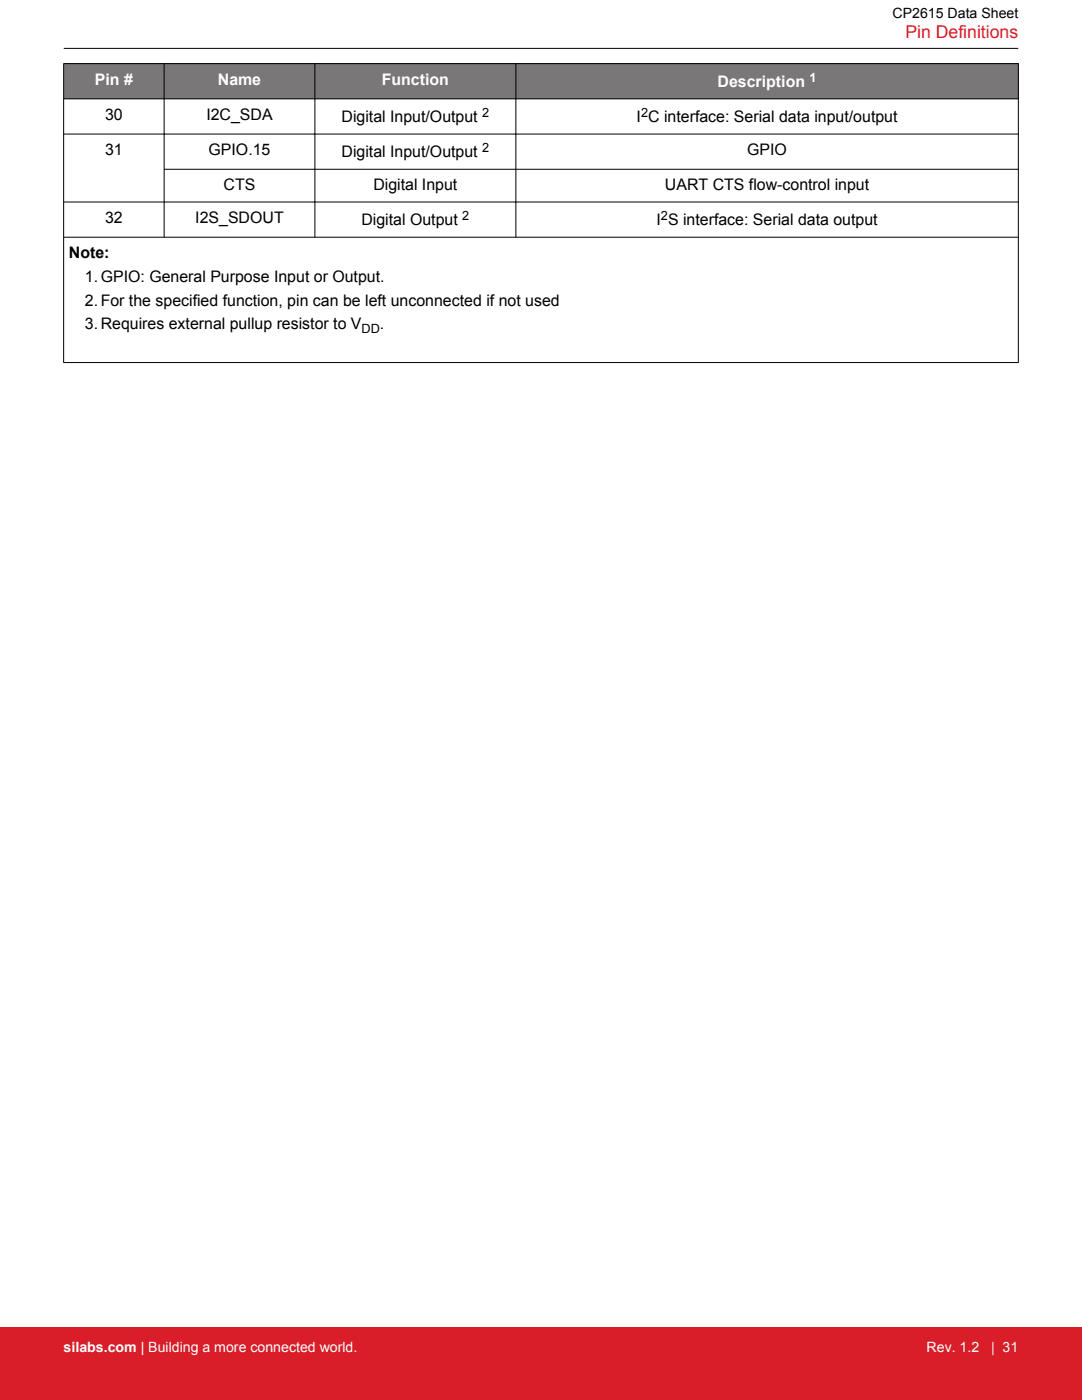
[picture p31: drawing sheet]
<svg xmlns="http://www.w3.org/2000/svg" width="216mm" height="279mm" viewBox="0 0 216 279" stroke-linecap="round" stroke-linejoin="round" font-family="sans-serif">
<defs><g id="words">
<text font-size="3.5" fill="#d91e2a" x="180.7" y="7.5">Pin Definitions</text>
<g font-size="3.2" fill="#fff">
<text x="18.9" y="16.9">Pin #</text>
<text x="43.5" y="16.9">Name</text>
<text x="76.2" y="16.9">Function</text>
<text x="143.2" y="17.4">Description</text>
</g>
<g font-size="3.2">
<text x="21" y="23.9">30</text>
<text x="41.2" y="23.9">I2C_SDA</text>
<text x="68.1" y="24.4">Digital Input/Output</text>
<text x="127" y="24.4">I C interface: Serial data input/output</text>
<text x="21" y="30.9">31</text>
<text x="41.6" y="30.9">GPIO.15</text>
<text x="68.1" y="31.4">Digital Input/Output</text>
<text x="149.1" y="30.9">GPIO</text>
<text x="44.6" y="38">CTS</text>
<text x="74.5" y="38">Digital Input</text>
<text x="132.7" y="38">UART CTS flow-control input</text>
<text x="21" y="44.5">32</text>
<text x="39" y="44.5">I2S_SDOUT</text>
<text x="72.1" y="45">Digital Output</text>
<text x="131" y="45">I S interface: Serial data output</text>
<text x="13.7" y="51.5">Note:</text>
<text x="16.9" y="56.3">1.GPIO: General Purpose Input or Output.</text>
<text x="16.9" y="61">2.For the specified function, pin can be left unconnected if not used</text>
<text x="16.9" y="65.8">3.Requires external pullup resistor to V</text>
<text x="75.8" y="65.8">.</text>
</g>
<text font-size="2.8" x="178.1" y="3.5">CP2615 Data Sheet</text>
<g font-size="2.8" fill="#fff">
<text x="12.7" y="269.9">silabs.com | Building a more connected world.</text>
<text x="184.9" y="269.9">Rev. 1.2</text>
<text x="197.8" y="269.9">| 31</text>
</g>
<text font-size="2.5" fill="#fff" x="161.5" y="16.3">1</text>
<g font-size="2.5">
<text x="96.2" y="23.3">2</text>
<text x="127.9" y="23.3">2</text>
<text x="96.2" y="30.4">2</text>
<text x="92.2" y="43.9">2</text>
<text x="131.9" y="43.9">2</text>
<text x="72.2" y="66.4">DD</text>
</g>
</g></defs>
<g fill="#797777">
<path d="M12.7 12.7h190.5v7h-190.5z" fill-rule="evenodd"/>
<path d="M12.7 12.7h190.5v7h-190.5z" fill-rule="evenodd"/>
</g>
<g fill="none" stroke="#000" stroke-width=".2">
<path d="M12.7 12.7h190.5M12.7 19.7h190.5M12.7 12.7v59.7M12.7 9.7h190.5M32.8 12.7v34.7M62.8 12.7v34.7M102.9 12.7v34.7M203.2 12.7v59.7M12.7 26.8h190.5M32.7 33.8h170.5M12.7 47.3h190.5M203.2 40.3h-190.5"/>
<path d="M12.7 72.4h190.5"/>
</g>
<path d="M0 264.9h215.9v14.5h-215.9z" fill="#d91e2a"/>
<use href="#words"/>
</svg>
